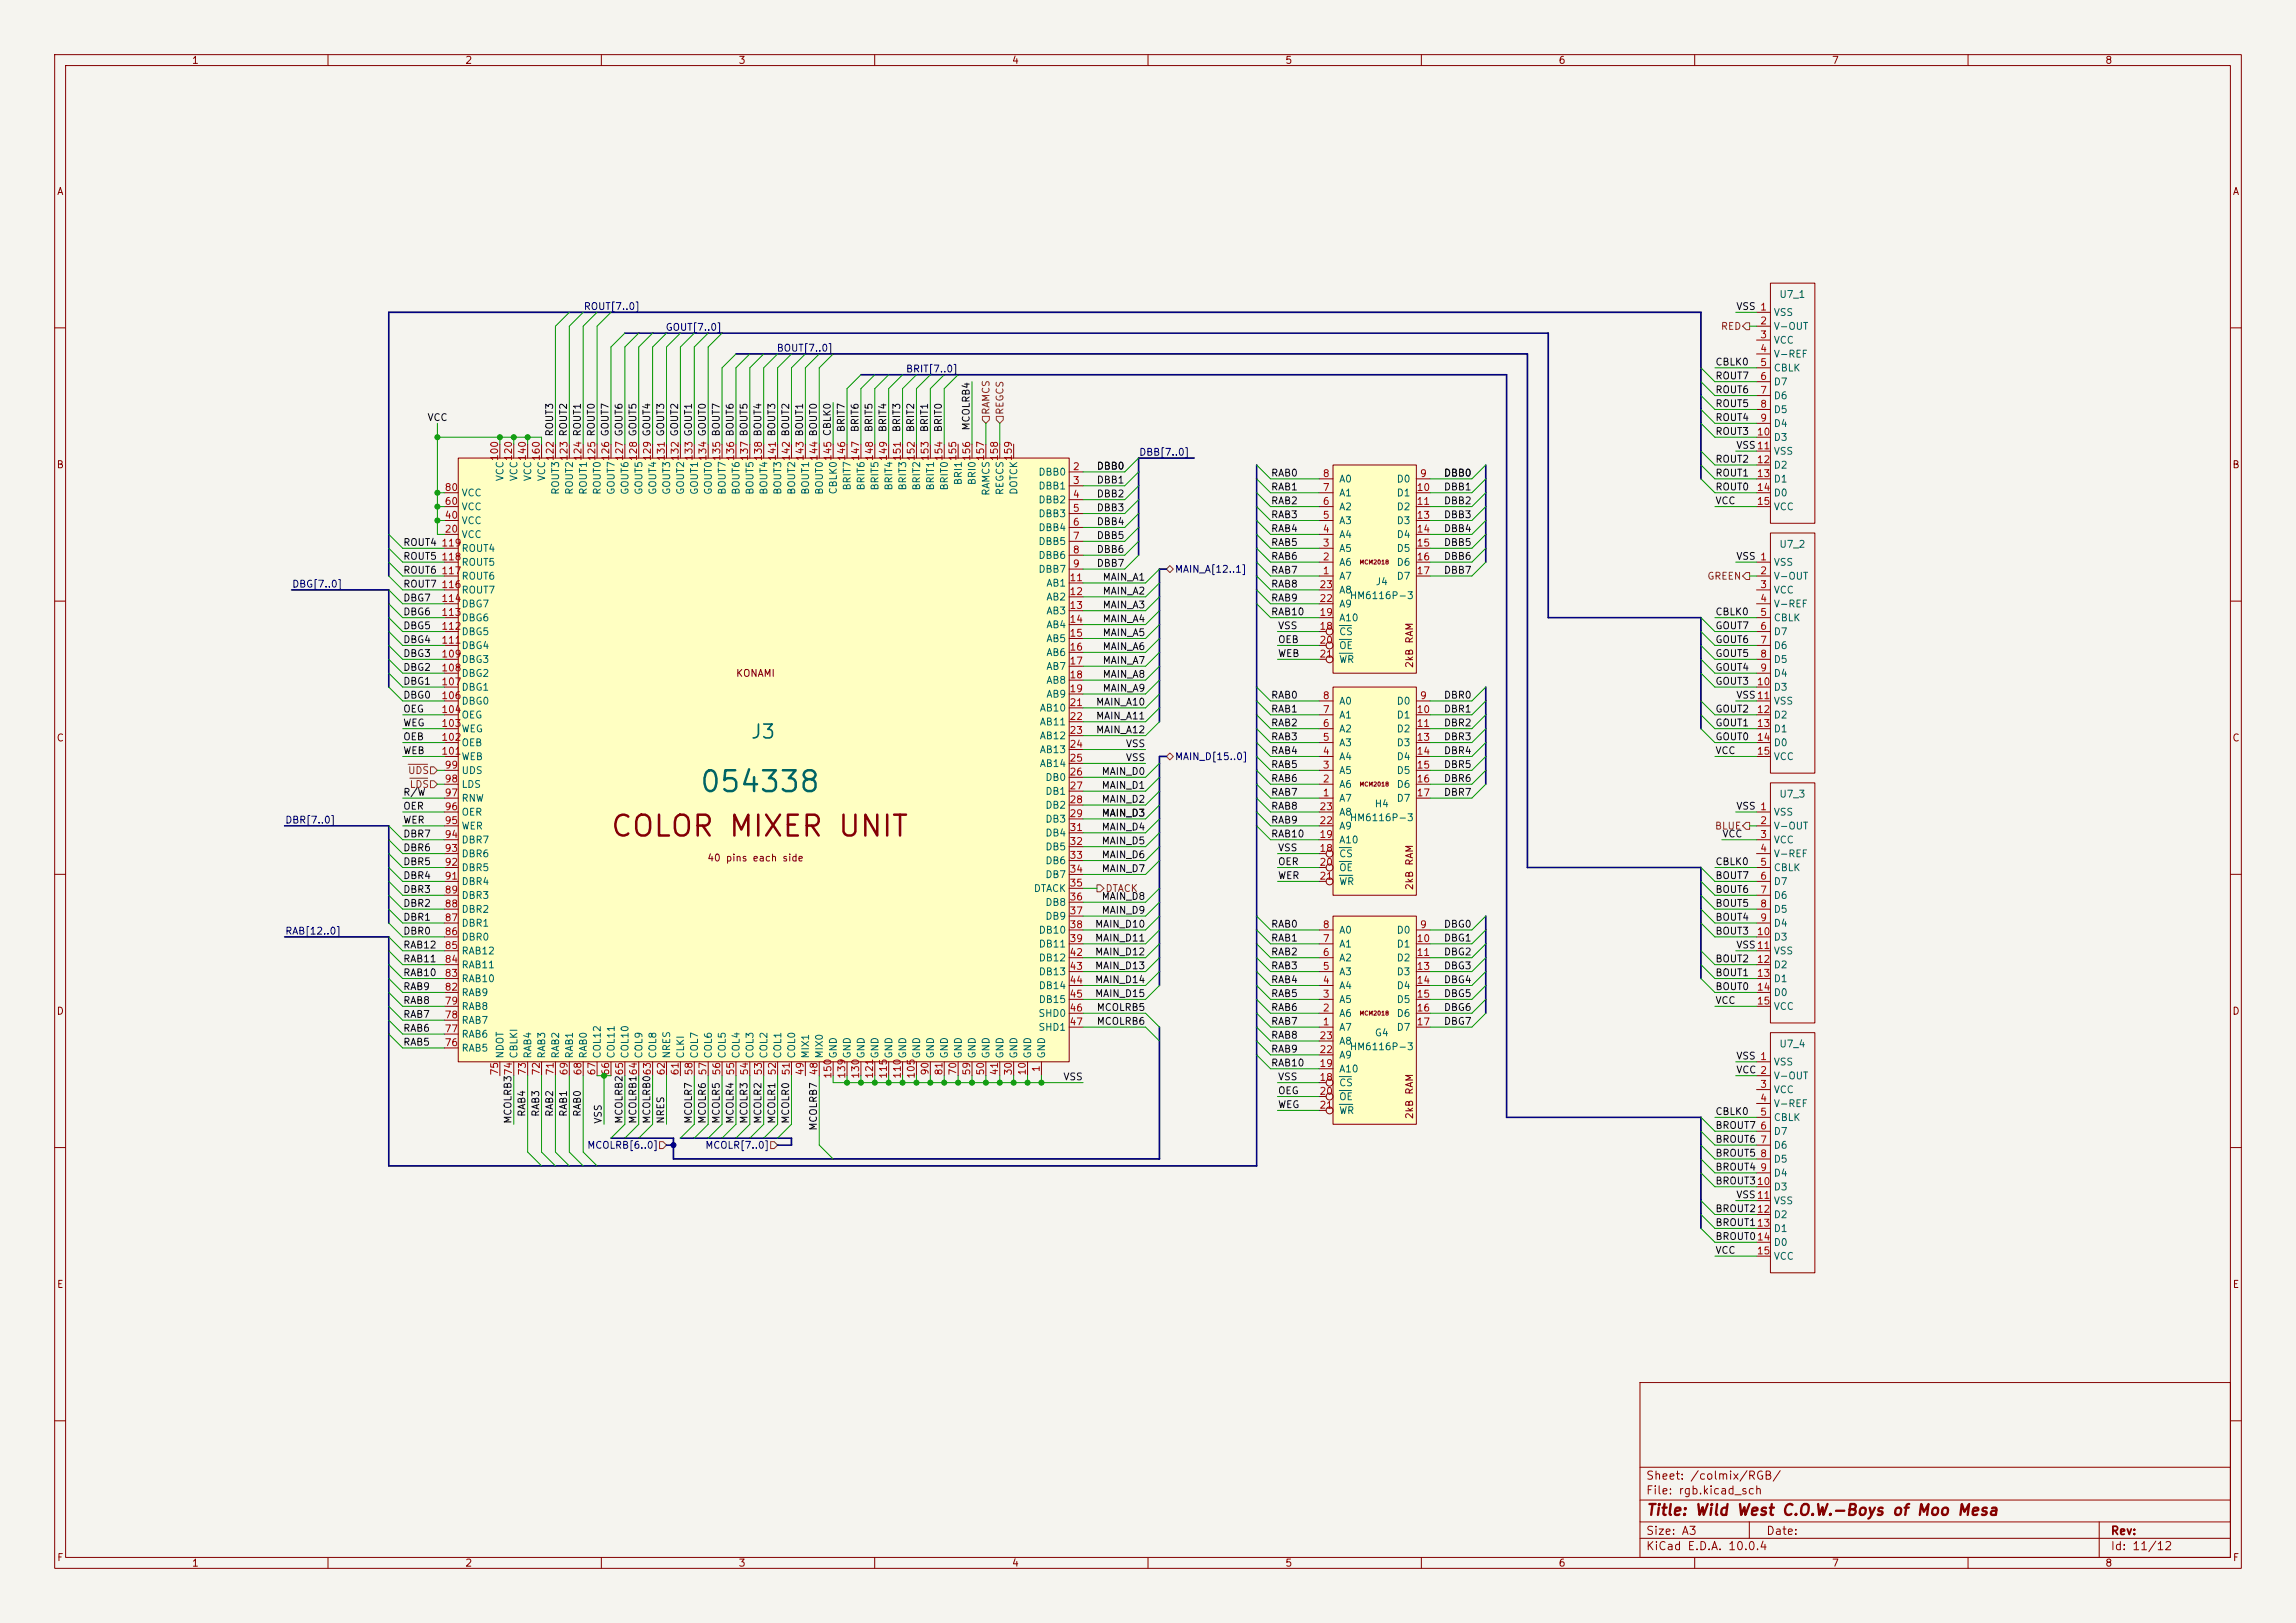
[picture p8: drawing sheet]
<svg xmlns="http://www.w3.org/2000/svg" width="420mm" height="297mm" viewBox="0 0 420 297" stroke-linecap="round" stroke-linejoin="round" font-family="sans-serif">
<defs><g id="words">
<text font-size="3.8" fill="#006464" x="127.8" y="145.9">054338</text>
<text font-size="3.8" fill="#840000" x="111.5" y="154">COLOR MIXER UNIT</text>
<text font-size="2.5" fill="#006464" x="137.2" y="135.8">J3</text>
<text font-size="2" fill="#840000" x="301" y="277.8">Title: Wild West C.O.W.-Boys of Moo Mesa</text>
<g font-size="1.5" fill="#840000">
<text x="301" y="273.8">File: rgb.kicad_sch</text>
<text x="301" y="271.1">Sheet: /colmix/RGB/</text>
<text x="301" y="281.2">Size: A3</text>
<text x="323" y="281.2">Date:</text>
<text x="386" y="281.2">Rev:</text>
<text x="301" y="284">KiCad E.D.A. 10.0.4</text>
<text x="386" y="284">Id: 11/12</text>
</g>
<g font-size="1.3" fill="#840000">
<text x="35" y="12">1</text>
<text x="85" y="12">2</text>
<text x="135" y="12">3</text>
<text x="185" y="12">4</text>
<text x="235" y="12">5</text>
<text x="285" y="12">6</text>
<text x="335" y="12">7</text>
<text x="385" y="12">8</text>
<text x="10.3" y="36">A</text>
<text x="408.3" y="36">A</text>
<text x="10.3" y="86">B</text>
<text x="408.2" y="86">B</text>
<text x="134.5" y="124.2">KONAMI</text>
<text x="258.8" y="122.4" transform="rotate(-90 258.8 122.4)">2kB RAM</text>
<text x="10.3" y="136">C</text>
<text x="408.2" y="136">C</text>
<text x="129.3" y="157.9">40 pins each side</text>
<text x="258.8" y="163" transform="rotate(-90 258.8 163)">2kB RAM</text>
<text x="10.3" y="186">D</text>
<text x="408.2" y="186">D</text>
<text x="258.8" y="204.9" transform="rotate(-90 258.8 204.9)">2kB RAM</text>
<text x="10.3" y="236">E</text>
<text x="408.3" y="236">E</text>
<text x="10.3" y="286">F</text>
<text x="35" y="287">1</text>
<text x="85" y="287">2</text>
<text x="135" y="287">3</text>
<text x="185" y="287">4</text>
<text x="235" y="287">5</text>
<text x="285" y="287">6</text>
<text x="335" y="287">7</text>
<text x="385" y="287">8</text>
<text x="408.3" y="286">F</text>
</g>
<g font-size="1.3" fill="#000084">
<text x="106.7" y="57">ROUT[7..0]</text>
<text x="121.7" y="60.8">GOUT[7..0]</text>
<text x="142" y="64.6">BOUT[7..0]</text>
<text x="165.6" y="68.5">BRIT[7..0]</text>
<text x="208.3" y="83.7">DBB[7..0]</text>
<text x="53.3" y="107.8">DBG[7..0]</text>
<text x="214.8" y="105.1">MAIN_A[12..1]</text>
<text x="214.8" y="139.4">MAIN_D[15..0]</text>
<text x="52.1" y="151">DBR[7..0]</text>
<text x="52.1" y="171.3">RAB[12..0]</text>
<text x="107.3" y="210.5">MCOLRB[6..0]</text>
<text x="128.9" y="210.5">MCOLR[7..0]</text>
</g>
<g font-size="1.3" fill="#0f0f0f">
<text x="317.5" y="57">VSS 1</text>
<text x="313.7" y="69.7">ROUT7</text>
<text x="313.7" y="67.2">CBLK0</text>
<text x="78.1" y="77.3">VCC</text>
<text x="313.7" y="72.3">ROUT6</text>
<text x="313.7" y="74.8">ROUT5</text>
<text x="313.7" y="77.3">ROUT4</text>
<text x="154.8" y="79.2" transform="rotate(-90 154.8 79.2)">BRIT7</text>
<text x="157.4" y="79.2" transform="rotate(-90 157.4 79.2)">BRIT6</text>
<text x="159.9" y="79.2" transform="rotate(-90 159.9 79.2)">BRIT5</text>
<text x="162.4" y="79.2" transform="rotate(-90 162.4 79.2)">BRIT4</text>
<text x="165" y="79.2" transform="rotate(-90 165 79.2)">BRIT3</text>
<text x="167.5" y="79.2" transform="rotate(-90 167.5 79.2)">BRIT2</text>
<text x="170.1" y="79.2" transform="rotate(-90 170.1 79.2)">BRIT1</text>
<text x="172.6" y="79.2" transform="rotate(-90 172.6 79.2)">BRIT0</text>
<text x="177.7" y="78.9" transform="rotate(-90 177.7 78.9)">MCOLRB4</text>
<text x="313.7" y="79.9">ROUT3</text>
<text x="317.5" y="82.4">VSS11</text>
<text x="200.5" y="86.2">DBB0</text>
<text x="200.5" y="88.8">DBB1</text>
<text x="232.4" y="87.5">RAB0</text>
<text x="264" y="87.5">DBB0</text>
<text x="313.7" y="85">ROUT2</text>
<text x="313.7" y="87.5">ROUT1</text>
<text x="200.5" y="91.3">DBB2</text>
<text x="200.5" y="93.9">DBB3</text>
<text x="232.4" y="90">RAB1</text>
<text x="232.4" y="92.6">RAB2</text>
<text x="232.4" y="95.1">RAB3</text>
<text x="264" y="95.1">DBB3</text>
<text x="264" y="92.6">DBB2</text>
<text x="264" y="90">DBB1</text>
<text x="313.7" y="90">ROUT0</text>
<text x="313.7" y="92.6">VCC</text>
<text x="73.7" y="100.2">ROUT4</text>
<text x="200.5" y="98.9">DBB5</text>
<text x="200.5" y="101.5">DBB6</text>
<text x="200.5" y="96.4">DBB4</text>
<text x="232.4" y="97.7">RAB4</text>
<text x="232.4" y="100.2">RAB5</text>
<text x="264" y="100.2">DBB5</text>
<text x="264" y="97.7">DBB4</text>
<text x="73.7" y="107.8">ROUT7</text>
<text x="73.7" y="105.3">ROUT6</text>
<text x="73.7" y="102.7">ROUT5</text>
<text x="200.5" y="104">DBB7</text>
<text x="201.6" y="106.6">MAIN_A1</text>
<text x="232.4" y="105.3">RAB7</text>
<text x="232.4" y="102.7">RAB6</text>
<text x="232.4" y="107.8">RAB8</text>
<text x="264" y="102.7">DBB6</text>
<text x="264" y="105.3">DBB7</text>
<text x="317.5" y="102.7">VSS 1</text>
<text x="73.7" y="112.9">DBG6</text>
<text x="73.7" y="110.4">DBG7</text>
<text x="201.6" y="109.1">MAIN_A2</text>
<text x="201.6" y="111.6">MAIN_A3</text>
<text x="232.4" y="112.9">RAB10</text>
<text x="232.4" y="110.4">RAB9</text>
<text x="313.7" y="112.9">CBLK0</text>
<text x="73.7" y="118">DBG4</text>
<text x="73.7" y="115.4">DBG5</text>
<text x="201.6" y="114.2">MAIN_A4</text>
<text x="201.6" y="119.3">MAIN_A6</text>
<text x="201.6" y="116.7">MAIN_A5</text>
<text x="233.7" y="115.4">VSS</text>
<text x="233.7" y="118">OEB</text>
<text x="313.7" y="118">GOUT6</text>
<text x="313.7" y="115.4">GOUT7</text>
<text x="73.7" y="123.1">DBG2</text>
<text x="73.7" y="125.6">DBG1</text>
<text x="73.7" y="120.5">DBG3</text>
<text x="201.6" y="124.3">MAIN_A8</text>
<text x="201.6" y="121.8">MAIN_A7</text>
<text x="233.7" y="120.5">WEB</text>
<text x="313.7" y="125.6">GOUT3</text>
<text x="313.7" y="123.1">GOUT4</text>
<text x="313.7" y="120.5">GOUT5</text>
<text x="73.7" y="130.7">OEG</text>
<text x="73.7" y="128.1">DBG0</text>
<text x="200.4" y="129.4">MAIN_A10</text>
<text x="200.4" y="132">MAIN_A11</text>
<text x="201.6" y="126.9">MAIN_A9</text>
<text x="232.4" y="130.7">RAB1</text>
<text x="232.4" y="128.1">RAB0</text>
<text x="264" y="130.7">DBR1</text>
<text x="264" y="128.1">DBR0</text>
<text x="313.7" y="130.7">GOUT2</text>
<text x="317.5" y="128.1">VSS11</text>
<text x="73.7" y="133.2">WEG</text>
<text x="73.7" y="135.8">OEB</text>
<text x="200.4" y="134.5">MAIN_A12</text>
<text x="205.8" y="137">VSS</text>
<text x="232.4" y="133.2">RAB2</text>
<text x="232.4" y="135.8">RAB3</text>
<text x="264" y="133.2">DBR2</text>
<text x="264" y="135.8">DBR3</text>
<text x="313.7" y="135.8">GOUT0</text>
<text x="313.7" y="133.2">GOUT1</text>
<text x="73.7" y="138.3">WEB</text>
<text x="201.4" y="142.1">MAIN_D0</text>
<text x="205.8" y="139.6">VSS</text>
<text x="232.4" y="143.4">RAB6</text>
<text x="232.4" y="138.3">RAB4</text>
<text x="232.4" y="140.8">RAB5</text>
<text x="264" y="143.4">DBR6</text>
<text x="264" y="140.8">DBR5</text>
<text x="264" y="138.3">DBR4</text>
<text x="313.7" y="138.3">VCC</text>
<text x="73.7" y="145.9">R/W</text>
<text x="73.7" y="148.5">OER</text>
<text x="201.4" y="144.7">MAIN_D1</text>
<text x="201.4" y="149.7">MAIN_D3</text>
<text x="201.4" y="147.2">MAIN_D2</text>
<text x="232.4" y="145.9">RAB7</text>
<text x="232.4" y="148.5">RAB8</text>
<text x="264" y="145.9">DBR7</text>
<text x="317.5" y="148.5">VSS 1</text>
<text x="73.7" y="153.5">DBR7</text>
<text x="73.7" y="151">WER</text>
<text x="201.4" y="152.3">MAIN_D4</text>
<text x="201.4" y="154.8">MAIN_D5</text>
<text x="232.4" y="153.5">RAB10</text>
<text x="232.4" y="151">RAB9</text>
<text x="315" y="153.5">VCC</text>
<text x="73.7" y="156.1">DBR6</text>
<text x="73.7" y="158.6">DBR5</text>
<text x="73.7" y="161.2">DBR4</text>
<text x="201.4" y="157.4">MAIN_D6</text>
<text x="201.4" y="159.9">MAIN_D7</text>
<text x="233.7" y="161.2">WER</text>
<text x="233.7" y="156.1">VSS</text>
<text x="233.7" y="158.6">OER</text>
<text x="313.7" y="158.6">CBLK0</text>
<text x="313.7" y="161.2">BOUT7</text>
<text x="73.7" y="166.2">DBR2</text>
<text x="73.7" y="163.7">DBR3</text>
<text x="201.4" y="165">MAIN_D8</text>
<text x="201.4" y="167.5">MAIN_D9</text>
<text x="313.7" y="166.2">BOUT5</text>
<text x="313.7" y="163.7">BOUT6</text>
<text x="73.7" y="168.8">DBR1</text>
<text x="73.7" y="171.3">DBR0</text>
<text x="73.7" y="173.9">RAB12</text>
<text x="200.2" y="170.1">MAIN_D10</text>
<text x="200.2" y="172.6">MAIN_D11</text>
<text x="232.4" y="172.6">RAB1</text>
<text x="232.4" y="170.1">RAB0</text>
<text x="264" y="172.6">DBG1</text>
<text x="264" y="170.1">DBG0</text>
<text x="313.7" y="171.3">BOUT3</text>
<text x="313.7" y="168.8">BOUT4</text>
<text x="317.5" y="173.9">VSS11</text>
<text x="73.7" y="176.4">RAB11</text>
<text x="73.7" y="178.9">RAB10</text>
<text x="200.2" y="177.7">MAIN_D13</text>
<text x="200.2" y="175.1">MAIN_D12</text>
<text x="232.4" y="175.1">RAB2</text>
<text x="232.4" y="177.7">RAB3</text>
<text x="264" y="177.7">DBG3</text>
<text x="264" y="175.1">DBG2</text>
<text x="313.7" y="178.9">BOUT1</text>
<text x="313.7" y="176.4">BOUT2</text>
<text x="73.7" y="184">RAB8</text>
<text x="73.7" y="181.5">RAB9</text>
<text x="200.2" y="180.2">MAIN_D14</text>
<text x="200.2" y="182.8">MAIN_D15</text>
<text x="200.5" y="185.3">MCOLRB5</text>
<text x="232.4" y="180.2">RAB4</text>
<text x="232.4" y="182.8">RAB5</text>
<text x="232.4" y="185.3">RAB6</text>
<text x="264" y="180.2">DBG4</text>
<text x="264" y="185.3">DBG6</text>
<text x="264" y="182.8">DBG5</text>
<text x="313.7" y="181.5">BOUT0</text>
<text x="313.7" y="184">VCC</text>
<text x="73.7" y="189.1">RAB6</text>
<text x="73.7" y="186.6">RAB7</text>
<text x="73.7" y="191.6">RAB5</text>
<text x="200.5" y="187.8">MCOLRB6</text>
<text x="232.4" y="190.4">RAB8</text>
<text x="232.4" y="187.8">RAB7</text>
<text x="264" y="187.8">DBG7</text>
<text x="194.4" y="198">VSS</text>
<text x="232.4" y="195.5">RAB10</text>
<text x="232.4" y="192.9">RAB9</text>
<text x="233.7" y="198">VSS</text>
<text x="317.5" y="196.7">VCC 2</text>
<text x="317.5" y="194.2">VSS 1</text>
<text x="233.7" y="203.1">WEG</text>
<text x="233.7" y="200.5">OEG</text>
<text x="93.9" y="205.7" transform="rotate(-90 93.9 205.7)">MCOLRB374</text>
<text x="96.4" y="204.5" transform="rotate(-90 96.4 204.5)">RAB4</text>
<text x="98.9" y="204.5" transform="rotate(-90 98.9 204.5)">RAB3</text>
<text x="101.5" y="204.5" transform="rotate(-90 101.5 204.5)">RAB2</text>
<text x="104" y="204.5" transform="rotate(-90 104 204.5)">RAB1</text>
<text x="106.6" y="204.5" transform="rotate(-90 106.6 204.5)">RAB0</text>
<text x="110.4" y="205.7" transform="rotate(-90 110.4 205.7)">VSS</text>
<text x="114.2" y="205.7" transform="rotate(-90 114.2 205.7)">MCOLRB265</text>
<text x="116.7" y="205.7" transform="rotate(-90 116.7 205.7)">MCOLRB164</text>
<text x="119.3" y="205.7" transform="rotate(-90 119.3 205.7)">MCOLRB063</text>
<text x="121.8" y="205.7" transform="rotate(-90 121.8 205.7)">NRES</text>
<text x="126.9" y="205.7" transform="rotate(-90 126.9 205.7)">MCOLR7</text>
<text x="129.4" y="205.7" transform="rotate(-90 129.4 205.7)">MCOLR6</text>
<text x="132" y="205.7" transform="rotate(-90 132 205.7)">MCOLR5</text>
<text x="134.5" y="205.7" transform="rotate(-90 134.5 205.7)">MCOLR4</text>
<text x="137" y="205.7" transform="rotate(-90 137 205.7)">MCOLR3</text>
<text x="139.6" y="205.7" transform="rotate(-90 139.6 205.7)">MCOLR2</text>
<text x="142.1" y="205.7" transform="rotate(-90 142.1 205.7)">MCOLR1</text>
<text x="144.7" y="205.7" transform="rotate(-90 144.7 205.7)">MCOLR0</text>
<text x="149.7" y="207" transform="rotate(-90 149.7 207)">MCOLRB7</text>
<text x="313.7" y="209.4">BROUT6</text>
<text x="313.7" y="206.9">BROUT7</text>
<text x="313.7" y="204.3">CBLK0</text>
<text x="313.7" y="214.5">BROUT4</text>
<text x="313.7" y="212">BROUT5</text>
<text x="313.7" y="217">BROUT310</text>
<text x="317.5" y="219.6">VSS11</text>
<text x="313.7" y="227.2">BROUT014</text>
<text x="313.7" y="222.1">BROUT212</text>
<text x="313.7" y="224.7">BROUT113</text>
<text x="313.7" y="229.7">VCC</text>
</g>
<g font-size="1.3" fill="#a90000">
<text x="321.9" y="59.7">2</text>
<text x="321.9" y="62.2">3</text>
<text x="321.9" y="64.7">4</text>
<text x="321.9" y="67.3">5</text>
<text x="321.9" y="69.8">6</text>
<text x="321.9" y="72.4">7</text>
<text x="321.9" y="74.9">8</text>
<text x="321.9" y="77.4">9</text>
<text x="321.3" y="80">10</text>
<text x="91.4" y="84.5" transform="rotate(-90 91.4 84.5)">100</text>
<text x="94" y="84.5" transform="rotate(-90 94 84.5)">120</text>
<text x="96.5" y="84.5" transform="rotate(-90 96.5 84.5)">140</text>
<text x="99" y="84.5" transform="rotate(-90 99 84.5)">160</text>
<text x="101.6" y="84.5" transform="rotate(-90 101.6 84.5)">122 ROUT3</text>
<text x="104.1" y="84.5" transform="rotate(-90 104.1 84.5)">123 ROUT2</text>
<text x="106.7" y="84.5" transform="rotate(-90 106.7 84.5)">124 ROUT1</text>
<text x="109.2" y="84.5" transform="rotate(-90 109.2 84.5)">125 ROUT0</text>
<text x="111.7" y="84.5" transform="rotate(-90 111.7 84.5)">126 GOUT7</text>
<text x="114.3" y="84.5" transform="rotate(-90 114.3 84.5)">127 GOUT6</text>
<text x="116.8" y="84.5" transform="rotate(-90 116.8 84.5)">128 GOUT5</text>
<text x="119.4" y="84.5" transform="rotate(-90 119.4 84.5)">129 GOUT4</text>
<text x="121.9" y="84.5" transform="rotate(-90 121.9 84.5)">131 GOUT3</text>
<text x="124.4" y="84.5" transform="rotate(-90 124.4 84.5)">132 GOUT2</text>
<text x="127" y="84.5" transform="rotate(-90 127 84.5)">133 GOUT1</text>
<text x="129.5" y="84.5" transform="rotate(-90 129.5 84.5)">134 GOUT0</text>
<text x="132.1" y="84.5" transform="rotate(-90 132.1 84.5)">135 BOUT7</text>
<text x="134.6" y="84.5" transform="rotate(-90 134.6 84.5)">136 BOUT6</text>
<text x="137.1" y="84.5" transform="rotate(-90 137.1 84.5)">137 BOUT5</text>
<text x="139.7" y="84.5" transform="rotate(-90 139.7 84.5)">138 BOUT4</text>
<text x="142.2" y="84.5" transform="rotate(-90 142.2 84.5)">141 BOUT3</text>
<text x="144.8" y="84.5" transform="rotate(-90 144.8 84.5)">142 BOUT2</text>
<text x="147.3" y="84.5" transform="rotate(-90 147.3 84.5)">143 BOUT1</text>
<text x="149.8" y="84.5" transform="rotate(-90 149.8 84.5)">144 BOUT0</text>
<text x="152.4" y="84.5" transform="rotate(-90 152.4 84.5)">145 CBLK0</text>
<text x="154.9" y="84.5" transform="rotate(-90 154.9 84.5)">146</text>
<text x="157.5" y="84.5" transform="rotate(-90 157.5 84.5)">147</text>
<text x="160" y="84.5" transform="rotate(-90 160 84.5)">148</text>
<text x="162.5" y="84.5" transform="rotate(-90 162.5 84.5)">149</text>
<text x="165.1" y="84.5" transform="rotate(-90 165.1 84.5)">151</text>
<text x="167.6" y="84.5" transform="rotate(-90 167.6 84.5)">152</text>
<text x="170.2" y="84.5" transform="rotate(-90 170.2 84.5)">153</text>
<text x="172.7" y="84.5" transform="rotate(-90 172.7 84.5)">154</text>
<text x="175.2" y="84.5" transform="rotate(-90 175.2 84.5)">155</text>
<text x="177.8" y="84.5" transform="rotate(-90 177.8 84.5)">156</text>
<text x="180.3" y="84.5" transform="rotate(-90 180.3 84.5)">157</text>
<text x="182.9" y="84.5" transform="rotate(-90 182.9 84.5)">158</text>
<text x="185.4" y="84.5" transform="rotate(-90 185.4 84.5)">159</text>
<text x="196.1" y="86.3">2</text>
<text x="196.1" y="88.9">3</text>
<text x="241.9" y="87.6">8</text>
<text x="259.6" y="87.6">9</text>
<text x="321.3" y="85.1">12</text>
<text x="321.3" y="87.6">13</text>
<text x="81.2" y="95.2">40</text>
<text x="81.2" y="92.7">60</text>
<text x="81.2" y="90.1">80</text>
<text x="196.1" y="91.4">4</text>
<text x="196.1" y="94">5</text>
<text x="241.9" y="95.2">5</text>
<text x="241.9" y="92.7">6</text>
<text x="241.9" y="90.1">7</text>
<text x="259" y="90.1">10</text>
<text x="259" y="92.7">11</text>
<text x="259" y="95.2">13</text>
<text x="321.3" y="92.7">15</text>
<text x="321.3" y="90.1">14</text>
<text x="80.6" y="100.3">119</text>
<text x="81.2" y="97.8">20</text>
<text x="196.1" y="96.5">6</text>
<text x="196.1" y="99">7</text>
<text x="196.1" y="101.6">8</text>
<text x="241.9" y="100.3">3</text>
<text x="241.9" y="97.8">4</text>
<text x="259" y="97.8">14</text>
<text x="259" y="100.3">15</text>
<text x="80.6" y="107.9">116</text>
<text x="80.6" y="105.4">117</text>
<text x="80.6" y="102.8">118</text>
<text x="195.5" y="106.7">11</text>
<text x="196.1" y="104.1">9</text>
<text x="241.3" y="107.9">23</text>
<text x="241.9" y="105.4">1</text>
<text x="241.9" y="102.8">2</text>
<text x="259" y="102.8">16</text>
<text x="259" y="105.4">17</text>
<text x="321.9" y="105.4">2</text>
<text x="321.9" y="107.9">3</text>
<text x="80.6" y="113">113</text>
<text x="80.6" y="110.5">114</text>
<text x="195.5" y="109.2">12</text>
<text x="195.5" y="111.7">13</text>
<text x="241.3" y="113">19</text>
<text x="241.3" y="110.5">22</text>
<text x="321.9" y="110.5">4</text>
<text x="321.9" y="113">5</text>
<text x="80.6" y="118.1">111</text>
<text x="80.6" y="115.5">112</text>
<text x="195.5" y="114.3">14</text>
<text x="195.5" y="116.8">15</text>
<text x="195.5" y="119.4">16</text>
<text x="241.3" y="115.5">18</text>
<text x="241.3" y="118.1">20</text>
<text x="321.9" y="115.5">6</text>
<text x="321.9" y="118.1">7</text>
<text x="80.6" y="125.7">107</text>
<text x="80.6" y="123.2">108</text>
<text x="80.6" y="120.6">109</text>
<text x="195.5" y="121.9">17</text>
<text x="195.5" y="124.4">18</text>
<text x="241.3" y="120.6">21</text>
<text x="321.3" y="125.7">10</text>
<text x="321.9" y="120.6">8</text>
<text x="321.9" y="123.2">9</text>
<text x="80.6" y="130.8">104</text>
<text x="80.6" y="128.2">106</text>
<text x="195.5" y="127">19</text>
<text x="195.5" y="129.5">21</text>
<text x="241.9" y="130.8">7</text>
<text x="241.9" y="128.2">8</text>
<text x="259" y="130.8">10</text>
<text x="259.6" y="128.2">9</text>
<text x="321.3" y="130.8">12</text>
<text x="80.6" y="135.9">102</text>
<text x="80.6" y="133.3">103</text>
<text x="195.5" y="132.1">22</text>
<text x="195.5" y="134.6">23</text>
<text x="195.5" y="137.1">24</text>
<text x="241.9" y="135.9">5</text>
<text x="241.9" y="133.3">6</text>
<text x="259" y="133.3">11</text>
<text x="259" y="135.9">13</text>
<text x="321.3" y="133.3">13</text>
<text x="321.3" y="135.9">14</text>
<text x="80.6" y="138.4">101</text>
<text x="81.2" y="143.5">98</text>
<text x="81.2" y="140.9">99</text>
<text x="195.5" y="139.7">25</text>
<text x="195.5" y="142.2">26</text>
<text x="241.9" y="143.5">2</text>
<text x="241.9" y="140.9">3</text>
<text x="241.9" y="138.4">4</text>
<text x="259" y="138.4">14</text>
<text x="259" y="140.9">15</text>
<text x="259" y="143.5">16</text>
<text x="321.3" y="138.4">15</text>
<text x="81.2" y="148.6">96</text>
<text x="81.2" y="146">97</text>
<text x="195.5" y="144.8">27</text>
<text x="195.5" y="147.3">28</text>
<text x="195.5" y="149.8">29</text>
<text x="241.3" y="148.6">23</text>
<text x="241.9" y="146">1</text>
<text x="259" y="146">17</text>
<text x="81.2" y="153.6">94</text>
<text x="81.2" y="151.1">95</text>
<text x="195.5" y="152.4">31</text>
<text x="195.5" y="154.9">32</text>
<text x="241.3" y="153.6">19</text>
<text x="241.3" y="151.1">22</text>
<text x="321.9" y="151.1">2</text>
<text x="321.9" y="153.6">3</text>
<text x="81.2" y="161.3">91</text>
<text x="81.2" y="158.7">92</text>
<text x="81.2" y="156.2">93</text>
<text x="195.5" y="157.5">33</text>
<text x="195.5" y="160">34</text>
<text x="241.3" y="156.2">18</text>
<text x="241.3" y="158.7">20</text>
<text x="241.3" y="161.3">21</text>
<text x="321.9" y="156.2">4</text>
<text x="321.9" y="158.7">5</text>
<text x="321.9" y="161.3">6</text>
<text x="81.2" y="166.3">88</text>
<text x="81.2" y="163.8">89</text>
<text x="195.5" y="162.5">35</text>
<text x="195.5" y="165.1">36</text>
<text x="195.5" y="167.6">37</text>
<text x="321.9" y="163.8">7</text>
<text x="321.9" y="166.3">8</text>
<text x="81.2" y="174">85</text>
<text x="81.2" y="171.4">86</text>
<text x="81.2" y="168.9">87</text>
<text x="195.5" y="170.2">38</text>
<text x="195.5" y="172.7">39</text>
<text x="241.9" y="172.7">7</text>
<text x="241.9" y="170.2">8</text>
<text x="259" y="172.7">10</text>
<text x="259.6" y="170.2">9</text>
<text x="321.3" y="171.4">10</text>
<text x="321.9" y="168.9">9</text>
<text x="81.2" y="179">83</text>
<text x="81.2" y="176.5">84</text>
<text x="195.5" y="175.2">42</text>
<text x="195.5" y="177.8">43</text>
<text x="241.9" y="177.8">5</text>
<text x="241.9" y="175.2">6</text>
<text x="259" y="175.2">11</text>
<text x="259" y="177.8">13</text>
<text x="321.3" y="176.5">12</text>
<text x="321.3" y="179">13</text>
<text x="81.2" y="184.1">79</text>
<text x="81.2" y="181.6">82</text>
<text x="195.5" y="180.3">44</text>
<text x="195.5" y="182.9">45</text>
<text x="195.5" y="185.4">46</text>
<text x="241.9" y="185.4">2</text>
<text x="241.9" y="182.9">3</text>
<text x="241.9" y="180.3">4</text>
<text x="259" y="180.3">14</text>
<text x="259" y="182.9">15</text>
<text x="259" y="185.4">16</text>
<text x="321.3" y="184.1">15</text>
<text x="321.3" y="181.6">14</text>
<text x="81.2" y="191.7">76</text>
<text x="81.2" y="189.2">77</text>
<text x="81.2" y="186.7">78</text>
<text x="195.5" y="187.9">47</text>
<text x="241.3" y="190.5">23</text>
<text x="241.9" y="187.9">1</text>
<text x="259" y="187.9">17</text>
<text x="91.4" y="196.9" transform="rotate(-90 91.4 196.9)">75</text>
<text x="96.5" y="196.9" transform="rotate(-90 96.5 196.9)">73</text>
<text x="99" y="196.9" transform="rotate(-90 99 196.9)">72</text>
<text x="101.6" y="196.9" transform="rotate(-90 101.6 196.9)">71</text>
<text x="104.1" y="196.9" transform="rotate(-90 104.1 196.9)">69</text>
<text x="106.7" y="196.9" transform="rotate(-90 106.7 196.9)">68</text>
<text x="109.2" y="196.9" transform="rotate(-90 109.2 196.9)">67</text>
<text x="111.7" y="196.9" transform="rotate(-90 111.7 196.9)">66</text>
<text x="121.9" y="196.9" transform="rotate(-90 121.9 196.9)">62</text>
<text x="124.4" y="196.9" transform="rotate(-90 124.4 196.9)">61</text>
<text x="127" y="196.9" transform="rotate(-90 127 196.9)">58</text>
<text x="129.5" y="196.9" transform="rotate(-90 129.5 196.9)">57</text>
<text x="132.1" y="196.9" transform="rotate(-90 132.1 196.9)">56</text>
<text x="134.6" y="196.9" transform="rotate(-90 134.6 196.9)">55</text>
<text x="137.1" y="196.9" transform="rotate(-90 137.1 196.9)">54</text>
<text x="139.7" y="196.9" transform="rotate(-90 139.7 196.9)">53</text>
<text x="142.2" y="196.9" transform="rotate(-90 142.2 196.9)">52</text>
<text x="144.8" y="196.9" transform="rotate(-90 144.8 196.9)">51</text>
<text x="147.3" y="196.9" transform="rotate(-90 147.3 196.9)">49</text>
<text x="149.8" y="196.9" transform="rotate(-90 149.8 196.9)">48</text>
<text x="152.4" y="197.5" transform="rotate(-90 152.4 197.5)">150</text>
<text x="154.9" y="197.5" transform="rotate(-90 154.9 197.5)">139</text>
<text x="157.5" y="197.5" transform="rotate(-90 157.5 197.5)">130</text>
<text x="160" y="197.5" transform="rotate(-90 160 197.5)">121</text>
<text x="162.5" y="197.5" transform="rotate(-90 162.5 197.5)">115</text>
<text x="165.1" y="197.5" transform="rotate(-90 165.1 197.5)">110</text>
<text x="167.6" y="197.5" transform="rotate(-90 167.6 197.5)">105</text>
<text x="170.2" y="196.9" transform="rotate(-90 170.2 196.9)">90</text>
<text x="172.7" y="196.9" transform="rotate(-90 172.7 196.9)">81</text>
<text x="175.2" y="196.9" transform="rotate(-90 175.2 196.9)">70</text>
<text x="177.8" y="196.9" transform="rotate(-90 177.8 196.9)">59</text>
<text x="180.3" y="196.9" transform="rotate(-90 180.3 196.9)">50</text>
<text x="182.9" y="196.9" transform="rotate(-90 182.9 196.9)">41</text>
<text x="185.4" y="196.9" transform="rotate(-90 185.4 196.9)">30</text>
<text x="187.9" y="196.9" transform="rotate(-90 187.9 196.9)">10</text>
<text x="190.5" y="196.3" transform="rotate(-90 190.5 196.3)">1</text>
<text x="241.3" y="195.6">19</text>
<text x="241.3" y="193">22</text>
<text x="241.3" y="198.1">18</text>
<text x="241.3" y="200.6">20</text>
<text x="241.3" y="203.2">21</text>
<text x="321.9" y="199.4">3</text>
<text x="321.9" y="201.9">4</text>
<text x="321.9" y="204.4">5</text>
<text x="321.9" y="207">6</text>
<text x="321.9" y="209.5">7</text>
<text x="321.9" y="212.1">8</text>
<text x="321.9" y="214.6">9</text>
<text x="321.3" y="229.8">15</text>
</g>
<g font-size="1.3" fill="#006464">
<text x="324.4" y="58.1">VSS</text>
<text x="325.4" y="54.8">U7_1</text>
<text x="324.4" y="60.7">V-OUT</text>
<text x="324.4" y="63.2">VCC</text>
<text x="324.4" y="65.7">V-REF</text>
<text x="324.4" y="68.3">CBLK</text>
<text x="324.4" y="70.8">D7</text>
<text x="324.4" y="73.4">D6</text>
<text x="324.4" y="75.9">D5</text>
<text x="324.4" y="78.4">D4</text>
<text x="324.4" y="81">D3</text>
<text x="324.4" y="83.5">VSS</text>
<text x="92.4" y="88.2" transform="rotate(-90 92.4 88.2)">VCC</text>
<text x="95" y="88.2" transform="rotate(-90 95 88.2)">VCC</text>
<text x="97.5" y="88.2" transform="rotate(-90 97.5 88.2)">VCC</text>
<text x="100" y="88.2" transform="rotate(-90 100 88.2)">VCC</text>
<text x="155.9" y="89.9" transform="rotate(-90 155.9 89.9)">BRIT7</text>
<text x="158.5" y="89.9" transform="rotate(-90 158.5 89.9)">BRIT6</text>
<text x="161" y="89.9" transform="rotate(-90 161 89.9)">BRIT5</text>
<text x="163.5" y="89.9" transform="rotate(-90 163.5 89.9)">BRIT4</text>
<text x="166.1" y="89.9" transform="rotate(-90 166.1 89.9)">BRIT3</text>
<text x="168.6" y="89.9" transform="rotate(-90 168.6 89.9)">BRIT2</text>
<text x="171.2" y="89.9" transform="rotate(-90 171.2 89.9)">BRIT1</text>
<text x="173.7" y="89.9" transform="rotate(-90 173.7 89.9)">BRIT0</text>
<text x="176.2" y="88.9" transform="rotate(-90 176.2 88.9)">BRI1</text>
<text x="178.8" y="88.9" transform="rotate(-90 178.8 88.9)">BRI0</text>
<text x="189.8" y="87.3">DBB0</text>
<text x="189.8" y="89.9">DBB1</text>
<text x="244.9" y="88.6">A0</text>
<text x="255.4" y="88.6">D0</text>
<text x="324.4" y="86.1">D2</text>
<text x="324.4" y="88.6">D1</text>
<text x="84.3" y="93.7">VCC</text>
<text x="84.3" y="91.1">VCC</text>
<text x="102.6" y="90.6" transform="rotate(-90 102.6 90.6)">ROUT3</text>
<text x="105.1" y="90.6" transform="rotate(-90 105.1 90.6)">ROUT2</text>
<text x="107.7" y="90.6" transform="rotate(-90 107.7 90.6)">ROUT1</text>
<text x="110.2" y="90.6" transform="rotate(-90 110.2 90.6)">ROUT0</text>
<text x="112.7" y="90.6" transform="rotate(-90 112.7 90.6)">GOUT7</text>
<text x="115.3" y="90.6" transform="rotate(-90 115.3 90.6)">GOUT6</text>
<text x="117.8" y="90.6" transform="rotate(-90 117.8 90.6)">GOUT5</text>
<text x="120.4" y="90.6" transform="rotate(-90 120.4 90.6)">GOUT4</text>
<text x="122.9" y="90.6" transform="rotate(-90 122.9 90.6)">GOUT3</text>
<text x="125.4" y="90.6" transform="rotate(-90 125.4 90.6)">GOUT2</text>
<text x="128" y="90.6" transform="rotate(-90 128 90.6)">GOUT1</text>
<text x="130.5" y="90.6" transform="rotate(-90 130.5 90.6)">GOUT0</text>
<text x="133.1" y="90.6" transform="rotate(-90 133.1 90.6)">BOUT7</text>
<text x="135.6" y="90.6" transform="rotate(-90 135.6 90.6)">BOUT6</text>
<text x="138.1" y="90.6" transform="rotate(-90 138.1 90.6)">BOUT5</text>
<text x="140.7" y="90.6" transform="rotate(-90 140.7 90.6)">BOUT4</text>
<text x="143.2" y="90.6" transform="rotate(-90 143.2 90.6)">BOUT3</text>
<text x="145.8" y="90.6" transform="rotate(-90 145.8 90.6)">BOUT2</text>
<text x="148.3" y="90.6" transform="rotate(-90 148.3 90.6)">BOUT1</text>
<text x="150.8" y="90.6" transform="rotate(-90 150.8 90.6)">BOUT0</text>
<text x="153.4" y="90.6" transform="rotate(-90 153.4 90.6)">CBLK0</text>
<text x="181.3" y="90.8" transform="rotate(-90 181.3 90.8)">RAMCS</text>
<text x="183.9" y="90.7" transform="rotate(-90 183.9 90.7)">REGCS</text>
<text x="186.4" y="90.6" transform="rotate(-90 186.4 90.6)">DOTCK</text>
<text x="189.8" y="92.4">DBB2</text>
<text x="189.8" y="95">DBB3</text>
<text x="244.9" y="93.7">A2</text>
<text x="244.9" y="91.1">A1</text>
<text x="255.4" y="91.1">D1</text>
<text x="255.4" y="93.7">D2</text>
<text x="324.4" y="93.7">VCC</text>
<text x="324.4" y="91.1">D0</text>
<text x="84.3" y="98.8">VCC</text>
<text x="84.3" y="96.2">VCC</text>
<text x="84.3" y="101.3">ROUT4</text>
<text x="189.8" y="97.5">DBB4</text>
<text x="189.8" y="100">DBB5</text>
<text x="244.9" y="101.3">A5</text>
<text x="244.9" y="98.8">A4</text>
<text x="244.9" y="96.2">A3</text>
<text x="255.4" y="96.2">D3</text>
<text x="255.4" y="98.8">D4</text>
<text x="255.4" y="101.3">D5</text>
<text x="325.4" y="100.5">U7_2</text>
<text x="84.3" y="106.4">ROUT6</text>
<text x="84.3" y="103.8">ROUT5</text>
<text x="189.8" y="102.6">DBB6</text>
<text x="189.8" y="105.1">DBB7</text>
<text x="191.3" y="107.7">AB1</text>
<text x="244.9" y="106.4">A7</text>
<text x="244.9" y="103.8">A6</text>
<text x="251.5" y="107.4">J4</text>
<text x="255.4" y="103.8">D6</text>
<text x="255.4" y="106.4">D7</text>
<text x="324.4" y="103.8">VSS</text>
<text x="324.4" y="106.4">V-OUT</text>
<text x="84.3" y="111.5">DBG7</text>
<text x="84.3" y="108.9">ROUT7</text>
<text x="191.3" y="110.2">AB2</text>
<text x="191.3" y="112.7">AB3</text>
<text x="244.9" y="111.5">A9</text>
<text x="244.9" y="108.9">A8</text>
<text x="246.8" y="109.9">HM6116P-3</text>
<text x="324.4" y="108.9">VCC</text>
<text x="324.4" y="111.5">V-REF</text>
<text x="84.3" y="119.1">DBG4</text>
<text x="84.3" y="116.5">DBG5</text>
<text x="84.3" y="114">DBG6</text>
<text x="191.3" y="115.3">AB4</text>
<text x="191.3" y="117.8">AB5</text>
<text x="244.9" y="116.5">CS</text>
<text x="244.9" y="114">A10</text>
<text x="244.9" y="119.1">OE</text>
<text x="324.4" y="114">CBLK</text>
<text x="324.4" y="116.5">D7</text>
<text x="324.4" y="119.1">D6</text>
<text x="84.3" y="124.2">DBG2</text>
<text x="84.3" y="121.6">DBG3</text>
<text x="191.3" y="120.4">AB6</text>
<text x="191.3" y="122.9">AB7</text>
<text x="191.3" y="125.4">AB8</text>
<text x="244.9" y="121.6">WR</text>
<text x="324.4" y="121.6">D5</text>
<text x="324.4" y="124.2">D4</text>
<text x="84.3" y="131.8">OEG</text>
<text x="84.3" y="129.2">DBG0</text>
<text x="84.3" y="126.7">DBG1</text>
<text x="190.1" y="130.5">AB10</text>
<text x="191.3" y="128">AB9</text>
<text x="244.9" y="131.8">A1</text>
<text x="244.9" y="129.2">A0</text>
<text x="255.4" y="129.2">D0</text>
<text x="255.4" y="131.8">D1</text>
<text x="324.4" y="126.7">D3</text>
<text x="324.4" y="129.2">VSS</text>
<text x="324.4" y="131.8">D2</text>
<text x="84.3" y="136.9">OEB</text>
<text x="84.3" y="134.3">WEG</text>
<text x="190.1" y="133.1">AB11</text>
<text x="190.1" y="135.6">AB12</text>
<text x="244.9" y="136.9">A3</text>
<text x="244.9" y="134.3">A2</text>
<text x="255.4" y="134.3">D2</text>
<text x="255.4" y="136.9">D3</text>
<text x="324.4" y="134.3">D1</text>
<text x="324.4" y="136.9">D0</text>
<text x="84.3" y="141.9">UDS</text>
<text x="84.3" y="139.4">WEB</text>
<text x="190.1" y="138.1">AB13</text>
<text x="190.1" y="140.7">AB14</text>
<text x="191.1" y="143.2">DB0</text>
<text x="244.9" y="141.9">A5</text>
<text x="244.9" y="139.4">A4</text>
<text x="255.4" y="139.4">D4</text>
<text x="255.4" y="141.9">D5</text>
<text x="324.4" y="139.4">VCC</text>
<text x="84.3" y="149.6">OER</text>
<text x="84.3" y="147">RNW</text>
<text x="84.3" y="144.5">LDS</text>
<text x="191.1" y="145.8">DB1</text>
<text x="191.1" y="148.3">DB2</text>
<text x="244.9" y="147">A7</text>
<text x="244.9" y="144.5">A6</text>
<text x="244.9" y="149.6">A8</text>
<text x="251.4" y="148">H4</text>
<text x="255.4" y="144.5">D6</text>
<text x="255.4" y="147">D7</text>
<text x="324.4" y="149.6">VSS</text>
<text x="325.4" y="146.3">U7_3</text>
<text x="84.3" y="154.6">DBR7</text>
<text x="84.3" y="152.1">WER</text>
<text x="191.1" y="150.8">DB3</text>
<text x="191.1" y="153.4">DB4</text>
<text x="191.1" y="155.9">DB5</text>
<text x="244.9" y="154.6">A10</text>
<text x="244.9" y="152.1">A9</text>
<text x="246.8" y="150.6">HM6116P-3</text>
<text x="324.4" y="152.1">V-OUT</text>
<text x="324.4" y="154.6">VCC</text>
<text x="84.3" y="159.7">DBR5</text>
<text x="84.3" y="157.2">DBR6</text>
<text x="191.1" y="158.5">DB6</text>
<text x="191.1" y="161">DB7</text>
<text x="244.9" y="157.2">CS</text>
<text x="244.9" y="159.7">OE</text>
<text x="324.4" y="157.2">V-REF</text>
<text x="324.4" y="159.7">CBLK</text>
<text x="84.3" y="167.3">DBR2</text>
<text x="84.3" y="164.8">DBR3</text>
<text x="84.3" y="162.3">DBR4</text>
<text x="189" y="163.5">DTACK</text>
<text x="191.1" y="166.1">DB8</text>
<text x="244.9" y="162.3">WR</text>
<text x="324.4" y="162.3">D7</text>
<text x="324.4" y="164.8">D6</text>
<text x="324.4" y="167.3">D5</text>
<text x="84.3" y="172.4">DBR0</text>
<text x="84.3" y="169.9">DBR1</text>
<text x="189.9" y="171.2">DB10</text>
<text x="189.9" y="173.7">DB11</text>
<text x="191.1" y="168.6">DB9</text>
<text x="244.9" y="173.7">A1</text>
<text x="244.9" y="171.2">A0</text>
<text x="255.4" y="171.2">D0</text>
<text x="255.4" y="173.7">D1</text>
<text x="324.4" y="169.9">D4</text>
<text x="324.4" y="172.4">D3</text>
<text x="84.3" y="177.5">RAB11</text>
<text x="84.3" y="175">RAB12</text>
<text x="189.9" y="176.2">DB12</text>
<text x="189.9" y="178.8">DB13</text>
<text x="244.9" y="178.8">A3</text>
<text x="244.9" y="176.2">A2</text>
<text x="255.4" y="176.2">D2</text>
<text x="255.4" y="178.8">D3</text>
<text x="324.4" y="175">VSS</text>
<text x="324.4" y="177.5">D2</text>
<text x="84.3" y="185.1">RAB8</text>
<text x="84.3" y="182.6">RAB9</text>
<text x="84.3" y="180">RAB10</text>
<text x="189.9" y="181.3">DB14</text>
<text x="189.9" y="183.9">DB15</text>
<text x="244.9" y="183.9">A5</text>
<text x="244.9" y="181.3">A4</text>
<text x="255.4" y="181.3">D4</text>
<text x="255.4" y="183.9">D5</text>
<text x="324.4" y="185.1">VCC</text>
<text x="324.4" y="180">D1</text>
<text x="324.4" y="182.6">D0</text>
<text x="84.3" y="190.2">RAB6</text>
<text x="84.3" y="187.7">RAB7</text>
<text x="189.8" y="186.4">SHD0</text>
<text x="189.8" y="188.9">SHD1</text>
<text x="244.9" y="188.9">A7</text>
<text x="244.9" y="186.4">A6</text>
<text x="244.9" y="191.5">A8</text>
<text x="251.4" y="189.9">G4</text>
<text x="255.4" y="186.4">D6</text>
<text x="255.4" y="188.9">D7</text>
<text x="325.4" y="192">U7_4</text>
<text x="84.3" y="192.7">RAB5</text>
<text x="92.4" y="193.8" transform="rotate(-90 92.4 193.8)">NDOT</text>
<text x="95" y="193.8" transform="rotate(-90 95 193.8)">CBLKI</text>
<text x="97.5" y="193.8" transform="rotate(-90 97.5 193.8)">RAB4</text>
<text x="100" y="193.8" transform="rotate(-90 100 193.8)">RAB3</text>
<text x="102.6" y="193.8" transform="rotate(-90 102.6 193.8)">RAB2</text>
<text x="105.1" y="193.8" transform="rotate(-90 105.1 193.8)">RAB1</text>
<text x="107.7" y="193.8" transform="rotate(-90 107.7 193.8)">RAB0</text>
<text x="110.2" y="193.8" transform="rotate(-90 110.2 193.8)">COL12</text>
<text x="112.7" y="193.8" transform="rotate(-90 112.7 193.8)">COL11</text>
<text x="115.3" y="193.8" transform="rotate(-90 115.3 193.8)">COL10</text>
<text x="117.8" y="193.8" transform="rotate(-90 117.8 193.8)">COL9</text>
<text x="120.4" y="193.8" transform="rotate(-90 120.4 193.8)">COL8</text>
<text x="122.9" y="193.8" transform="rotate(-90 122.9 193.8)">NRES</text>
<text x="125.4" y="193.8" transform="rotate(-90 125.4 193.8)">CLKI</text>
<text x="128" y="193.8" transform="rotate(-90 128 193.8)">COL7</text>
<text x="130.5" y="193.8" transform="rotate(-90 130.5 193.8)">COL6</text>
<text x="133.1" y="193.8" transform="rotate(-90 133.1 193.8)">COL5</text>
<text x="135.6" y="193.8" transform="rotate(-90 135.6 193.8)">COL4</text>
<text x="138.1" y="193.8" transform="rotate(-90 138.1 193.8)">COL3</text>
<text x="140.7" y="193.8" transform="rotate(-90 140.7 193.8)">COL2</text>
<text x="143.2" y="193.8" transform="rotate(-90 143.2 193.8)">COL1</text>
<text x="145.8" y="193.8" transform="rotate(-90 145.8 193.8)">COL0</text>
<text x="148.3" y="193.8" transform="rotate(-90 148.3 193.8)">MIX1</text>
<text x="150.8" y="193.8" transform="rotate(-90 150.8 193.8)">MIX0</text>
<text x="153.4" y="193.8" transform="rotate(-90 153.4 193.8)">GND</text>
<text x="155.9" y="193.8" transform="rotate(-90 155.9 193.8)">GND</text>
<text x="158.5" y="193.8" transform="rotate(-90 158.5 193.8)">GND</text>
<text x="161" y="193.8" transform="rotate(-90 161 193.8)">GND</text>
<text x="163.5" y="193.8" transform="rotate(-90 163.5 193.8)">GND</text>
<text x="166.1" y="193.8" transform="rotate(-90 166.1 193.8)">GND</text>
<text x="168.6" y="193.8" transform="rotate(-90 168.6 193.8)">GND</text>
<text x="171.2" y="193.8" transform="rotate(-90 171.2 193.8)">GND</text>
<text x="173.7" y="193.8" transform="rotate(-90 173.7 193.8)">GND</text>
<text x="176.2" y="193.8" transform="rotate(-90 176.2 193.8)">GND</text>
<text x="178.8" y="193.8" transform="rotate(-90 178.8 193.8)">GND</text>
<text x="181.3" y="193.8" transform="rotate(-90 181.3 193.8)">GND</text>
<text x="183.9" y="193.8" transform="rotate(-90 183.9 193.8)">GND</text>
<text x="186.4" y="193.8" transform="rotate(-90 186.4 193.8)">GND</text>
<text x="188.9" y="193.8" transform="rotate(-90 188.9 193.8)">GND</text>
<text x="191.5" y="193.8" transform="rotate(-90 191.5 193.8)">GND</text>
<text x="244.9" y="196.6">A10</text>
<text x="244.9" y="194">A9</text>
<text x="246.8" y="192.5">HM6116P-3</text>
<text x="324.4" y="195.3">VSS</text>
<text x="324.4" y="197.8">V-OUT</text>
<text x="244.9" y="199.1">CS</text>
<text x="244.9" y="201.6">OE</text>
<text x="324.4" y="200.4">VCC</text>
<text x="324.4" y="202.9">V-REF</text>
<text x="244.9" y="204.2">WR</text>
<text x="324.4" y="205.4">CBLK</text>
<text x="324.4" y="208">D7</text>
<text x="324.4" y="210.5">D6</text>
<text x="324.4" y="213.1">D5</text>
<text x="324.4" y="215.6">D4</text>
<text x="324.4" y="218.1">D3</text>
<text x="324.4" y="220.7">VSS</text>
<text x="324.4" y="223.2">D2</text>
<text x="324.4" y="225.8">D1</text>
<text x="324.4" y="230.8">VCC</text>
<text x="324.4" y="228.3">D0</text>
</g>
<g font-size="1.3" fill="#725600">
<text x="314.7" y="60.7">RED</text>
<text x="181.3" y="76" transform="rotate(-90 181.3 76)">RAMCS</text>
<text x="183.9" y="76" transform="rotate(-90 183.9 76)">REGCS</text>
<text x="312.2" y="106.4">GREEN</text>
<text x="74.5" y="141.9">UDS</text>
<text x="74.8" y="144.5">LDS</text>
<text x="313.6" y="152.1">BLUE</text>
<text x="202.1" y="163.5">DTACK</text>
</g>
<g font-size=".8" fill="#840000">
<text x="248.6" y="103.5">MCM2018</text>
<text x="248.6" y="144.1">MCM2018</text>
<text x="248.6" y="186">MCM2018</text>
</g>
</g></defs>
<path d="M0 0h420v297h-420z" fill="#f5f4ef" stroke="#f5f4ef" stroke-width=".18"/>
<g fill="none" stroke="#840000" stroke-width=".18">
<path d="M10 10h400v277h-400zM12 12h396v273h-396zM60 10v2M110 10v2M160 10v2M210 10v2M260 10v2M310 10v2M360 10v2M10 60h2M408 60h2M10 110h2"/>
<path d="M408 110h2M10 160h2M408 160h2M10 210h2M408 210h2M300 253h108v32h-108zM10 260h2M300 278.5h108M300 274.5h108M300 268.5h108M320 278.5v3M384 278.5v6.5"/>
<path d="M408 260h2M60 285v2M110 285v2M160 285v2M210 285v2M260 285v2M300 281.5h108M310 285v2M360 285v2"/>
</g>
<path d="M243.8 125.7h15.3v38.1h-15.3z" fill="#ffffc2"/>
<g fill="none" stroke="#840000" stroke-width=".18">
<path d="M241.3 138.4h2.5M241.3 135.9h2.5M241.3 133.4h2.5M241.3 130.8h2.5M241.3 128.3h2.5M243.8 125.7h15.3v38.1h-15.3zM259.1 138.4h2.5M259.1 135.9h2.5M259.1 133.4h2.5M259.1 130.8h2.5M259.1 128.3h2.5M241.3 146.1h2.5"/>
<path d="M241.3 143.5h2.5M241.3 141h2.5M241.3 156.2h1.3M241.3 153.7h2.5M241.3 158.8h1.3M241.3 151.1h2.5M241.3 148.6h2.5M259.1 146.1h2.5M259.1 143.5h2.5M259.1 141h2.5M241.3 161.3h1.3"/>
<circle cx="243.2" cy="156.2" r=".63"/>
<circle cx="243.2" cy="158.7" r=".63"/>
<circle cx="243.2" cy="161.3" r=".63"/>
</g>
<path d="M245 155.1h2.2M245 157.6h2.2M245 160.2h2.5" fill="none" stroke="#006464" stroke-width=".18"/>
<path d="M243.8 85.1h15.3v38.1h-15.3z" fill="#ffffc2"/>
<g fill="none" stroke="#840000" stroke-width=".18">
<path d="M241.3 97.8h2.5M241.3 95.3h2.5M241.3 92.7h2.5M241.3 90.2h2.5M241.3 87.6h2.5M243.8 85.1h15.3v38.1h-15.3zM259.1 97.8h2.5M259.1 95.3h2.5M259.1 92.7h2.5M259.1 90.2h2.5M259.1 87.6h2.5M241.3 105.4h2.5"/>
<path d="M241.3 102.9h2.5M241.3 100.3h2.5M241.3 115.6h1.3M241.3 113h2.5M241.3 118.1h1.3M241.3 110.5h2.5M241.3 108h2.5M259.1 105.4h2.5M259.1 102.9h2.5M259.1 100.3h2.5M241.3 120.7h1.3"/>
<circle cx="243.2" cy="115.6" r=".63"/>
<circle cx="243.2" cy="118.1" r=".63"/>
<circle cx="243.2" cy="120.6" r=".63"/>
</g>
<path d="M245 114.5h2.2M245 117h2.2M245 119.5h2.5" fill="none" stroke="#006464" stroke-width=".18"/>
<path d="M83.8 83.8h111.8v110.5h-111.8z" fill="#ffffc2"/>
<g fill="none" stroke="#840000" stroke-width=".18">
<path d="M321.3 57.2h2.5M321.3 59.7h2.5M323.8 51.8h8.2v44h-8.2zM321.3 62.2h2.5M321.3 64.8h2.5M321.3 67.3h2.5M321.3 69.9h2.5M321.3 72.4h2.5M321.3 74.9h2.5M321.3 77.5h2.5M81.3 97.8h2.5M81.3 95.3h2.5"/>
<path d="M81.3 92.7h2.5M81.3 90.2h2.5M83.8 83.8h111.8v110.5h-111.8zM91.4 81.3v2.5M94 81.3v2.5M96.5 81.3v2.5M99.1 81.3v2.5M101.6 81.3v2.5M104.1 81.3v2.5M106.7 81.3v2.5M109.2 81.3v2.5M111.8 81.3v2.5"/>
<path d="M114.3 81.3v2.5M116.8 81.3v2.5M119.4 81.3v2.5M121.9 81.3v2.5M124.5 81.3v2.5M127 81.3v2.5M129.5 81.3v2.5M132.1 81.3v2.5M134.6 81.3v2.5M137.2 81.3v2.5M139.7 81.3v2.5M142.2 81.3v2.5"/>
<path d="M144.8 81.3v2.5M147.3 81.3v2.5M149.9 81.3v2.5M152.4 81.3v2.5M154.9 81.3v2.5M157.5 81.3v2.5M160 81.3v2.5M162.6 81.3v2.5M165.1 81.3v2.5M167.6 81.3v2.5M170.2 81.3v2.5M172.7 81.3v2.5"/>
<path d="M175.3 81.3v2.5M177.8 81.3v2.5M180.3 81.3v2.5M182.9 81.3v2.5M185.4 81.3v2.5M195.6 86.4h2.5M195.6 88.9h2.5M195.6 91.4h2.5M195.6 94h2.5M195.6 96.5h2.5M195.6 99.1h2.5M321.3 92.7h2.5"/>
<path d="M321.3 90.2h2.5M321.3 80h2.5M321.3 82.6h2.5M321.3 85.1h2.5M321.3 87.6h2.5M81.3 118.1h2.5M81.3 115.6h2.5M81.3 113h2.5M81.3 110.5h2.5M81.3 108h2.5M81.3 105.4h2.5M81.3 102.9h2.5"/>
<path d="M81.3 100.3h2.5M195.6 101.6h2.5M195.6 104.1h2.5M195.6 106.7h2.5M195.6 109.2h2.5M195.6 111.8h2.5M195.6 114.3h2.5M195.6 116.8h2.5M195.6 119.4h2.5M81.3 138.4h2.5M81.3 135.9h2.5M81.3 133.4h2.5"/>
<path d="M81.3 130.8h2.5M81.3 128.3h2.5M81.3 125.7h2.5M81.3 123.2h2.5M81.3 120.7h2.5M195.6 121.9h2.5M195.6 124.5h2.5M195.6 127h2.5M195.6 129.5h2.5M195.6 132.1h2.5M195.6 134.6h2.5M195.6 137.2h2.5"/>
<path d="M195.6 139.7h2.5M81.3 158.8h2.5M81.3 156.2h2.5M81.3 153.7h2.5M81.3 151.1h2.5M81.3 148.6h2.5M81.3 146.1h2.5M81.3 143.5h2.5M81.3 141h2.5M195.6 142.2h2.5M195.6 144.8h2.5M195.6 147.3h2.5"/>
<path d="M195.6 149.9h2.5M195.6 152.4h2.5M195.6 154.9h2.5M195.6 157.5h2.5M321.3 158.8h2.5M321.3 156.2h2.5M321.3 153.7h2.5M321.3 151.1h2.5M321.3 148.6h2.5M323.8 143.3h8.2v43.9h-8.2zM81.3 179.1h2.5M81.3 176.5h2.5"/>
<path d="M81.3 174h2.5M81.3 171.5h2.5M81.3 168.9h2.5M81.3 166.4h2.5M81.3 163.8h2.5M81.3 161.3h2.5M195.6 160h2.5M195.6 162.6h2.5M195.6 165.1h2.5M195.6 167.6h2.5M195.6 170.2h2.5M195.6 172.7h2.5"/>
<path d="M195.6 175.3h2.5M195.6 177.8h2.5M321.3 179.1h2.5M321.3 176.5h2.5M321.3 174h2.5M321.3 171.5h2.5M321.3 168.9h2.5M321.3 166.4h2.5M321.3 163.8h2.5M321.3 161.3h2.5M81.3 191.8h2.5M81.3 189.2h2.5"/>
<path d="M81.3 186.7h2.5M81.3 184.2h2.5M81.3 181.6h2.5M91.4 194.3v2.6M94 194.3v2.6M96.5 194.3v2.6M99.1 194.3v2.6M101.6 194.3v2.6M104.1 194.3v2.6M106.7 194.3v2.6M109.2 194.3v2.6M111.8 194.3v2.6"/>
<path d="M114.3 194.3v2.6M116.8 194.3v2.6M119.4 194.3v2.6M121.9 194.3v2.6M124.5 194.3v2.6M127 194.3v2.6M129.5 194.3v2.6M132.1 194.3v2.6M134.6 194.3v2.6M137.2 194.3v2.6M139.7 194.3v2.6M142.2 194.3v2.6"/>
<path d="M144.8 194.3v2.6M147.3 194.3v2.6M149.9 194.3v2.6M152.4 194.3v2.6M154.9 194.3v2.6M157.5 194.3v2.6M160 194.3v2.6M162.6 194.3v2.6M165.1 194.3v2.6M167.6 194.3v2.6M170.2 194.3v2.6M172.7 194.3v2.6"/>
<path d="M175.3 194.3v2.6M177.8 194.3v2.6M180.3 194.3v2.6M182.9 194.3v2.6M185.4 194.3v2.6M188 194.3v2.6M190.5 194.3v2.6M195.6 180.3h2.5M195.6 182.9h2.5M195.6 185.4h2.5M195.6 188h2.5M321.3 184.2h2.5"/>
<path d="M321.3 181.6h2.5M321.3 194.3h2.5M321.3 196.9h2.5M321.3 199.4h2.5M323.8 189h8.2v43.9h-8.2zM321.3 201.9h2.5M321.3 204.5h2.5M321.3 207h2.5M321.3 209.6h2.5M321.3 212.1h2.5M321.3 214.6h2.5M321.3 217.2h2.5"/>
<path d="M321.3 219.7h2.5M321.3 229.9h2.5M321.3 222.2h2.5M321.3 224.8h2.5M321.3 227.3h2.5"/>
</g>
<path d="M243.8 167.6h15.3v38.1h-15.3z" fill="#ffffc2"/>
<g fill="none" stroke="#840000" stroke-width=".18">
<path d="M323.8 97.5h8.2v44h-8.2zM321.3 102.9h2.5M321.3 105.4h2.5M321.3 108h2.5M321.3 110.5h2.5M321.3 113h2.5M321.3 115.6h2.5M321.3 118.1h2.5M321.3 138.4h2.5M321.3 120.7h2.5M321.3 123.2h2.5M321.3 125.7h2.5"/>
<path d="M321.3 128.3h2.5M321.3 130.8h2.5M321.3 133.4h2.5M321.3 135.9h2.5M241.3 177.8h2.5M241.3 175.3h2.5M241.3 172.7h2.5M241.3 170.2h2.5M243.8 167.6h15.3v38.1h-15.3zM259.1 177.8h2.5M259.1 175.3h2.5M259.1 172.7h2.5"/>
<path d="M259.1 170.2h2.5M241.3 188h2.5M241.3 185.4h2.5M241.3 182.9h2.5M241.3 180.3h2.5M241.3 198.1h1.3M241.3 195.6h2.5M241.3 193h2.5M241.3 190.5h2.5M259.1 188h2.5M259.1 185.4h2.5M259.1 182.9h2.5"/>
<path d="M259.1 180.3h2.5M241.3 200.7h1.3M241.3 203.2h1.3"/>
<circle cx="243.2" cy="198.1" r=".63"/>
<circle cx="243.2" cy="203.2" r=".63"/>
<circle cx="243.2" cy="200.7" r=".63"/>
</g>
<path d="M245 197h2.2M245 199.6h2.2M245 202.1h2.5" fill="none" stroke="#006464" stroke-width=".18"/>
<g fill="none" stroke="#725600" stroke-width=".18">
<path d="M319.4 59.1h.6v1.2h-.6l-.6-.6zM179.7 76.2h1.3v.6l-.7 .7-.6-.7zM182.2 76.2h1.3v.6l-.6 .7-.7-.7zM213.4 104.1l.6-.6 .6 .6-.6 .7zM319.4 104.8h.6v1.2h-.6l-.6-.6zM74.7 139.9h3.5M213.4 138.4l.6-.6 .6 .6-.6 .7zM75 142.4h3.2M78.7 142.9h.7l.6 .6-.6 .6h-.7zM78.7 140.3h.7l.6 .7-.6 .6h-.7zM319.4 150.5h.6v1.3h-.6l-.6-.7zM200.7 161.9h.6l.6 .7-.6 .6h-.6z"/>
<path d="M120.6 208.9h.7l.6 .7-.6 .6h-.7zM141 208.9h.6l.6 .7-.6 .6h-.6z"/>
</g>
<g fill="none" stroke="#000084" stroke-width=".3">
<path d="M114.3 61h168.9v52h27.9v20.4M134.6 64.8h144.8v94h31.7v20.3M157.5 68.6h118.1v135.9h35.5v20.3M218.4 83.8h-10.1v17.8M229.9 85.1v128.3h-158.8v-41.9h-19M271.8 85.1v17.8M311.1 87.6v-30.4h-240v48.2M53.3 108h17.8v17.7M213.4 104.1h-1.3v28M213.4 138.4h-1.3v41.9M271.8 125.7v17.8M52.1 151.1h19v17.8"/>
<path d="M271.8 167.6v17.8M212.1 188v24.1h-88.9v-3.8h-11.4M121.9 209.6h1.3M124.5 208.3h20.3v1.3h-2.6"/>
</g>
<g fill="none" stroke="#009600" stroke-width=".18">
<path d="M104.1 57.2l-2.5 2.5v21.6M106.7 57.2l-2.6 2.5v21.6M109.2 57.2l-2.5 2.5v21.6M111.8 57.2l-2.6 2.5v21.6M317.5 57.2h3.8M320 59.7h1.3M80 77.5v20.3h1.3M114.3 61l-2.5 2.5v17.8M116.8 61l-2.5 2.5v17.8M119.4 61l-2.6 2.5v17.8M121.9 61l-2.5 2.5v17.8M124.5 61l-2.6 2.5v17.8"/>
<path d="M127 61l-2.5 2.5v17.8M129.5 61l-2.5 2.5v17.8M132.1 61l-2.6 2.5v17.8M134.6 64.8l-2.5 2.5v14M137.2 64.8l-2.6 2.5v14M139.7 64.8l-2.5 2.5v14M142.2 64.8l-2.5 2.5v14M144.8 64.8l-2.6 2.5v14M147.3 64.8l-2.5 2.5v14M149.9 64.8l-2.6 2.5v14M152.4 64.8l-2.5 2.5v14M152.4 73.7v7.6"/>
<path d="M157.5 68.6l-2.6 2.5v10.2M160 68.6l-2.5 2.5v10.2M162.6 68.6l-2.6 2.5v10.2M165.1 68.6l-2.5 2.5v10.2M167.6 68.6l-2.5 2.5v10.2M170.2 68.6l-2.6 2.5v10.2M172.7 68.6l-2.5 2.5v10.2M175.3 68.6l-2.6 2.5v10.2M177.8 69.9v11.4M180.3 77.5v3.8M182.9 77.5v3.8M311.1 69.9l2.6 2.5h7.6"/>
<path d="M311.1 67.3l2.6 2.6h7.6M311.1 77.5l2.6 2.5h7.6M311.1 72.4l2.6 2.5h7.6M311.1 74.9l2.6 2.6h7.6M313.7 67.3h7.6M71.1 97.8l2.6 2.5h7.6M80 90.2h1.3M80 92.7h1.3M80 95.3h1.3M80 80h19.1v1.3M91.4 80v1.3M94 80v1.3"/>
<path d="M96.5 80v1.3M208.3 99.1l-2.6 2.5h-7.6M208.3 96.5l-2.6 2.6h-7.6M208.3 94l-2.6 2.5h-7.6M208.3 88.9l-2.6 2.5h-7.6M208.3 91.4l-2.6 2.6h-7.6M208.3 86.4l-2.6 2.5h-7.6M208.3 83.8l-2.6 2.6h-7.6M229.9 85.1l2.5 2.5h8.9M229.9 87.6l2.5 2.6h8.9M229.9 95.3l2.5 2.5h8.9M229.9 90.2l2.5 2.5h8.9"/>
<path d="M229.9 92.7l2.5 2.6h8.9M229.9 97.8l2.5 2.5h8.9M271.8 85.1l-2.6 2.5h-7.6M271.8 87.6l-2.6 2.6h-7.6M271.8 95.3l-2.6 2.5h-7.6M271.8 90.2l-2.6 2.5h-7.6M271.8 92.7l-2.6 2.6h-7.6M271.8 97.8l-2.6 2.5h-7.6M311.1 85.1l2.6 2.5h7.6M311.1 87.6l2.6 2.6h7.6M311.1 82.6l2.6 2.5h7.6M313.7 92.7h7.6"/>
<path d="M317.5 82.6h3.8M71.1 108l2.6 2.5h7.6M71.1 118.1l2.6 2.6h7.6M71.1 115.6l2.6 2.5h7.6M71.1 113l2.6 2.6h7.6M71.1 110.5l2.6 2.5h7.6M71.1 100.3l2.6 2.6h7.6M71.1 102.9l2.6 2.5h7.6M71.1 105.4l2.6 2.6h7.6M208.3 101.6l-2.6 2.5h-7.6M212.1 104.1l-2.6 2.6h-11.4M212.1 109.2l-2.6 2.6h-11.4"/>
<path d="M212.1 111.8l-2.6 2.5h-11.4M212.1 106.7l-2.6 2.5h-11.4M212.1 119.4l-2.6 2.5h-11.4M212.1 116.8l-2.6 2.6h-11.4M212.1 114.3l-2.6 2.5h-11.4M229.9 108l2.5 2.5h8.9M229.9 110.5l2.5 2.5h8.9M229.9 100.3l2.5 2.6h8.9M229.9 102.9l2.5 2.5h8.9M229.9 105.4l2.5 2.6h8.9M233.7 118.1h7.6M233.7 115.6h7.6"/>
<path d="M271.8 100.3l-2.6 2.6h-7.6M271.8 102.9l-2.6 2.5h-7.6M311.1 118.1l2.6 2.6h7.6M311.1 115.6l2.6 2.5h7.6M311.1 113l2.6 2.6h7.6M313.7 113h7.6M317.5 102.9h3.8M320 105.4h1.3M71.1 125.7l2.6 2.6h7.6M71.1 123.2l2.6 2.5h7.6M71.1 120.7l2.6 2.5h7.6M73.7 133.4h7.6"/>
<path d="M73.7 135.9h7.6M73.7 138.4h7.6M73.7 130.8h7.6M198.1 137.2h11.4M198.1 139.7h11.4M212.1 121.9l-2.6 2.6h-11.4M212.1 124.5l-2.6 2.5h-11.4M212.1 127l-2.6 2.5h-11.4M212.1 132.1l-2.6 2.5h-11.4M212.1 129.5l-2.6 2.6h-11.4M212.1 139.7l-2.6 2.5h-11.4M229.9 130.8l2.5 2.6h8.9"/>
<path d="M229.9 133.4l2.5 2.5h8.9M229.9 135.9l2.5 2.5h8.9M229.9 125.7l2.5 2.6h8.9M229.9 128.3l2.5 2.5h8.9M229.9 138.4l2.5 2.6h8.9M233.7 120.7h7.6M271.8 130.8l-2.6 2.6h-7.6M271.8 133.4l-2.6 2.5h-7.6M271.8 135.9l-2.6 2.5h-7.6M271.8 125.7l-2.6 2.6h-7.6M271.8 128.3l-2.6 2.5h-7.6M271.8 138.4l-2.6 2.6h-7.6"/>
<path d="M311.1 130.8l2.6 2.6h7.6M311.1 133.4l2.6 2.5h7.6M311.1 123.2l2.6 2.5h7.6M311.1 120.7l2.6 2.5h7.6M311.1 128.3l2.6 2.5h7.6M313.7 138.4h7.6M317.5 128.3h3.8M71.1 156.2l2.6 2.6h7.6M71.1 151.1l2.6 2.6h7.6M71.1 153.7l2.6 2.5h7.6M71.1 158.8l2.6 2.5h7.6M73.7 151.1h7.6"/>
<path d="M73.7 146.1h7.6M73.7 148.6h7.6M80 143.5h1.3M80 141h1.3M212.1 157.5l-2.6 2.5h-11.4M212.1 147.3l-2.6 2.6h-11.4M212.1 144.8l-2.6 2.5h-11.4M212.1 142.2l-2.6 2.6h-11.4M212.1 154.9l-2.6 2.6h-11.4M212.1 149.9l-2.6 2.5h-11.4M212.1 152.4l-2.6 2.5h-11.4M229.9 141l2.5 2.5h8.9"/>
<path d="M229.9 151.1l2.5 2.6h8.9M229.9 148.6l2.5 2.5h8.9M229.9 143.5l2.5 2.6h8.9M229.9 146.1l2.5 2.5h8.9M233.7 158.8h7.6M233.7 156.2h7.6M271.8 141l-2.6 2.5h-7.6M271.8 143.5l-2.6 2.6h-7.6M311.1 158.8l2.6 2.5h7.6M313.7 158.8h7.6M315 153.7h6.3M317.5 148.6h3.8"/>
<path d="M320 151.1h1.3M71.1 176.5l2.6 2.6h7.6M71.1 174l2.6 2.5h7.6M71.1 171.5l2.6 2.5h7.6M71.1 163.8l2.6 2.6h7.6M71.1 161.3l2.6 2.5h7.6M71.1 168.9l2.6 2.6h7.6M71.1 166.4l2.6 2.5h7.6M71.1 179.1l2.6 2.5h7.6M198.1 162.6h2.6M212.1 167.6l-2.6 2.6h-11.4M212.1 162.6l-2.6 2.5h-11.4"/>
<path d="M212.1 170.2l-2.6 2.5h-11.4M212.1 175.3l-2.6 2.5h-11.4M212.1 172.7l-2.6 2.6h-11.4M212.1 177.8l-2.6 2.5h-11.4M212.1 165.1l-2.6 2.5h-11.4M229.9 167.6l2.5 2.6h8.9M229.9 170.2l2.5 2.5h8.9M229.9 175.3l2.5 2.5h8.9M229.9 172.7l2.5 2.6h8.9M229.9 177.8l2.5 2.5h8.9M233.7 161.3h7.6M271.8 167.6l-2.6 2.6h-7.6"/>
<path d="M271.8 170.2l-2.6 2.5h-7.6M271.8 175.3l-2.6 2.5h-7.6M271.8 172.7l-2.6 2.6h-7.6M271.8 177.8l-2.6 2.5h-7.6M311.1 176.5l2.6 2.6h7.6M311.1 174l2.6 2.5h7.6M311.1 163.8l2.6 2.6h7.6M311.1 161.3l2.6 2.5h7.6M311.1 168.9l2.6 2.6h7.6M311.1 166.4l2.6 2.5h7.6M311.1 179.1l2.6 2.5h7.6M317.5 174h3.8"/>
<path d="M71.1 181.6l2.6 2.6h7.6M71.1 184.2l2.6 2.5h7.6M71.1 186.7l2.6 2.5h7.6M71.1 189.2l2.6 2.6h7.6M94 196.9v8.8M96.5 196.9v13.9l2.6 2.6M99.1 196.9v13.9l2.5 2.6M101.6 196.9v13.9l2.5 2.6M104.1 196.9v13.9l2.6 2.6M106.7 196.9v13.9l2.5 2.6M109.2 196.9h2.6M110.5 196.9v8.8"/>
<path d="M114.3 196.9v8.8l-2.5 2.6M116.8 196.9v8.8l-2.5 2.6M119.4 196.9v8.8l-2.6 2.6M121.9 196.9v8.8M127 196.9v8.8l-2.5 2.6M129.5 196.9v8.8l-2.5 2.6M132.1 196.9v8.8l-2.6 2.6M134.6 196.9v8.8l-2.5 2.6M137.2 196.9v8.8l-2.6 2.6M139.7 196.9v8.8l-2.5 2.6M142.2 196.9v8.8l-2.5 2.6M144.8 196.9v8.8l-2.6 2.6"/>
<path d="M149.9 196.9v12.7l2.5 2.5M152.4 196.9v1.2h45.7M154.9 196.9v1.2M157.5 196.9v1.2M160 196.9v1.2M162.6 196.9v1.2M165.1 196.9v1.2M167.6 196.9v1.2M170.2 196.9v1.2M172.7 196.9v1.2M175.3 196.9v1.2M177.8 196.9v1.2"/>
<path d="M180.3 196.9v1.2M182.9 196.9v1.2M185.4 196.9v1.2M188 196.9v1.2M190.5 196.9v1.2M198.1 185.4h11.4l2.6 2.6M198.1 188h11.4l2.6 2.5M212.1 180.3l-2.6 2.6h-11.4M229.9 188l2.5 2.5h8.9M229.9 190.5l2.5 2.5h8.9M229.9 193l2.5 2.6h8.9M229.9 180.3l2.5 2.6h8.9"/>
<path d="M229.9 182.9l2.5 2.5h8.9M229.9 185.4l2.5 2.6h8.9M233.7 198.1h7.6M271.8 180.3l-2.6 2.6h-7.6M271.8 182.9l-2.6 2.5h-7.6M271.8 185.4l-2.6 2.6h-7.6M313.7 184.2h7.6M317.5 194.3h3.8M317.5 196.9h3.8M233.7 200.7h7.6M233.7 203.2h7.6M311.1 219.7l2.6 2.5h7.6"/>
<path d="M311.1 214.6l2.6 2.6h7.6M311.1 212.1l2.6 2.5h7.6M311.1 207l2.6 2.6h7.6M311.1 209.6l2.6 2.5h7.6M311.1 204.5l2.6 2.5h7.6M313.7 204.5h7.6M317.5 219.7h3.8M311.1 222.2l2.6 2.6h7.6M311.1 224.8l2.6 2.5h7.6M313.7 229.9h7.6"/>
</g>
<g fill="#009600" stroke="#009600" stroke-width=".18">
<circle cx="80" cy="80" r=".46"/>
<circle cx="80" cy="90.2" r=".46"/>
<circle cx="91.4" cy="80" r=".46"/>
<circle cx="94" cy="80" r=".46"/>
<circle cx="96.5" cy="80" r=".46"/>
<circle cx="80" cy="95.3" r=".46"/>
<circle cx="80" cy="92.7" r=".46"/>
<circle cx="180.3" cy="198.1" r=".46"/>
<circle cx="182.9" cy="198.1" r=".46"/>
<circle cx="177.8" cy="198.1" r=".46"/>
<circle cx="190.5" cy="198.1" r=".46"/>
<circle cx="188" cy="198.1" r=".46"/>
<circle cx="185.4" cy="198.1" r=".46"/>
<circle cx="175.3" cy="198.1" r=".46"/>
<circle cx="172.7" cy="198.1" r=".46"/>
<circle cx="170.2" cy="198.1" r=".46"/>
<circle cx="162.6" cy="198.1" r=".46"/>
<circle cx="160" cy="198.1" r=".46"/>
<circle cx="167.6" cy="198.1" r=".46"/>
<circle cx="165.1" cy="198.1" r=".46"/>
<circle cx="154.9" cy="198.1" r=".46"/>
<circle cx="157.5" cy="198.1" r=".46"/>
<circle cx="110.5" cy="196.9" r=".46"/>
</g>
<circle cx="123.2" cy="209.6" r=".46" fill="#000084" stroke="#000084" stroke-width=".18"/>
<use href="#words"/>
</svg>
